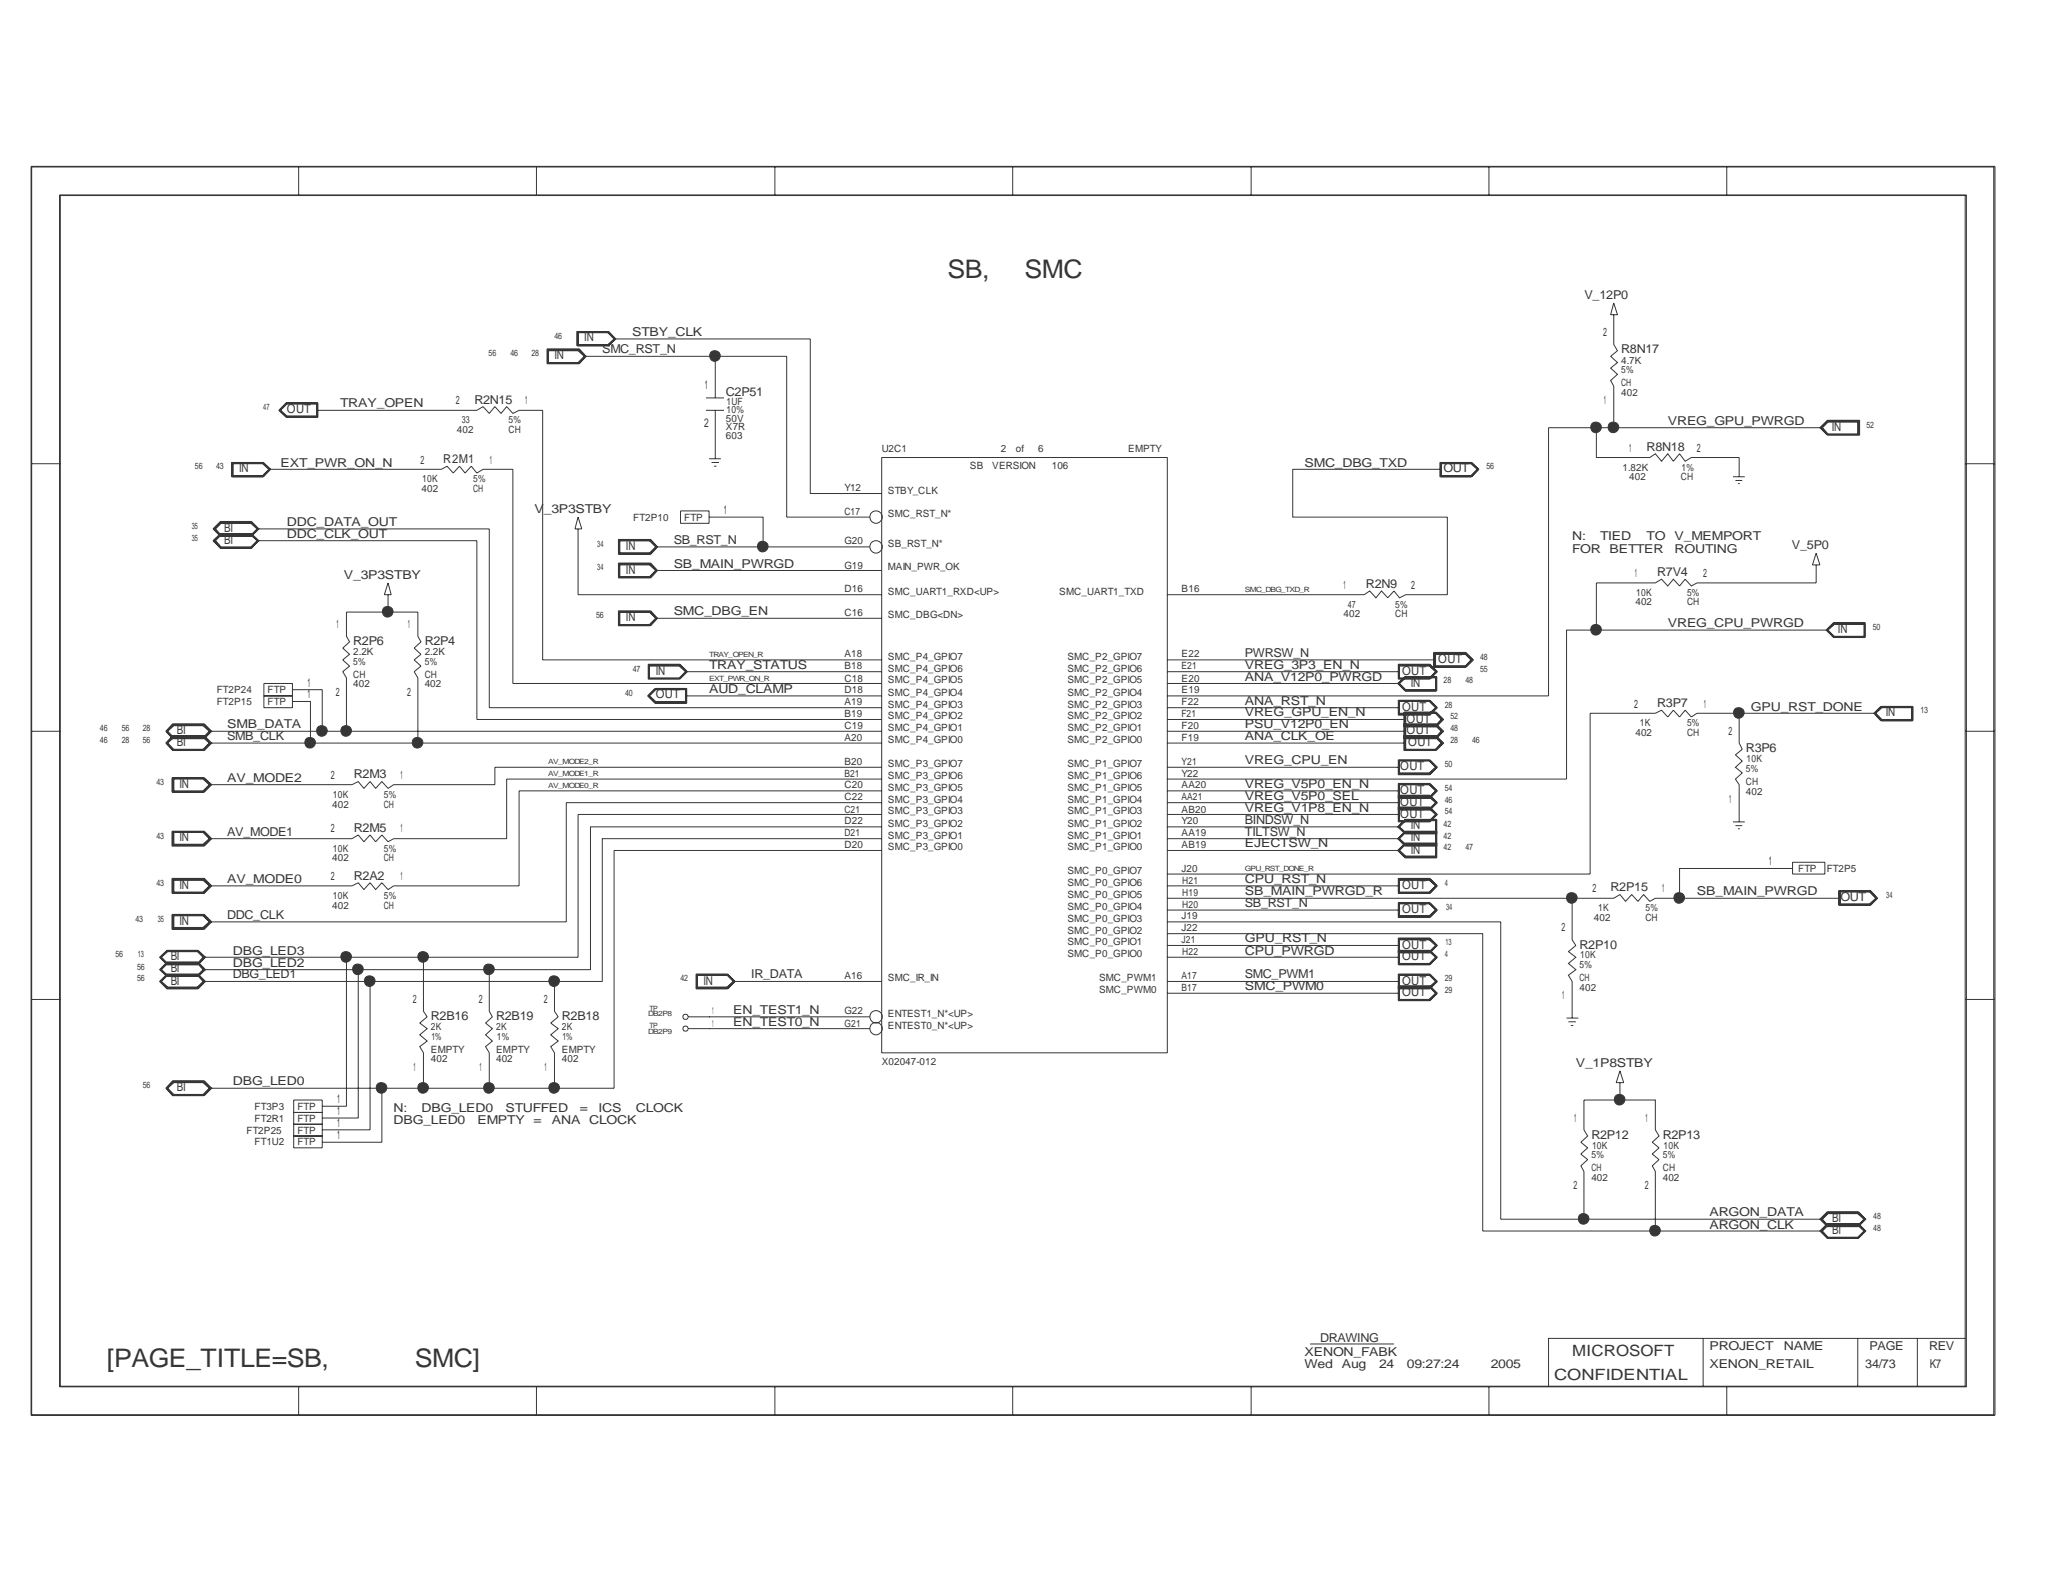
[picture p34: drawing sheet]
<svg xmlns="http://www.w3.org/2000/svg" width="279mm" height="216mm" viewBox="0 0 279 216" stroke-linecap="round" stroke-linejoin="round" font-family="sans-serif">
<defs><g id="words">
<g font-size="3.5" fill="#363539">
<text x="129.2" y="37.9">SB,</text>
<text x="139.7" y="37.9">SMC</text>
<text x="14.6" y="186.4">[PAGE_TITLE=SB,</text>
<text x="56.6" y="186.4">SMC]</text>
</g>
<g font-size="2.1" fill="#363539">
<text x="214.4" y="185">MICROSOFT</text>
<text x="211.9" y="188.2">CONFIDENTIAL</text>
</g>
<g font-size="1.7" fill="#363539">
<text x="216.1" y="40.8">V_12P0</text>
<text x="79.7" y="46.6">IN</text>
<text x="86.2" y="45.8">STBY_CLK</text>
<text x="75.6" y="49">IN</text>
<text x="82.1" y="48.2">SMC_RST_N</text>
<text x="96.1" y="53.1">1</text>
<text x="221.1" y="48.2">R8N17</text>
<text x="39.1" y="56.3">OUT</text>
<text x="46.4" y="55.5">TRAY_OPEN</text>
<text x="64.7" y="55">R2N15</text>
<text x="96" y="58.3">2</text>
<text x="99" y="54">C2P51</text>
<text x="227.4" y="57.9">VREG_GPU_PWRGD</text>
<text x="249.8" y="58.8">IN</text>
<text x="32.6" y="64.4">IN</text>
<text x="38.3" y="63.7">EXT_PWR_ON_N</text>
<text x="60.5" y="63.2">R2M1</text>
<text x="177.9" y="63.7">SMC_DBG_TXD</text>
<text x="196.8" y="64.4">OUT</text>
<text x="224.5" y="61.6">R8N18</text>
<text x="39.1" y="71.7">DDC_DATA_OUT</text>
<text x="72.9" y="70">V_3P3STBY</text>
<text x="98.7" y="70.1">1</text>
<text x="30.6" y="74.2">BI</text>
<text x="30.6" y="72.6">BI</text>
<text x="39.1" y="73.4">DDC_CLK_OUT</text>
<text x="85.3" y="75">IN</text>
<text x="91.9" y="77.5">SB_MAIN_PWRGD</text>
<text x="91.9" y="74.2">SB_RST_N</text>
<text x="214.4" y="73.7">N:</text>
<text x="214.4" y="75.4">FOR BETTER</text>
<text x="218.2" y="73.7">TIED</text>
<text x="224.5" y="73.7">TO</text>
<text x="228.3" y="73.7">V_MEMPORT</text>
<text x="228.3" y="75.4">ROUTING</text>
<text x="244.3" y="74.9">V_5P0</text>
<text x="46.9" y="79">V_3P3STBY</text>
<text x="85.3" y="78.2">IN</text>
<text x="91.9" y="83.9">SMC_DBG_EN</text>
<text x="186.3" y="80.2">R2N9</text>
<text x="226" y="78.6">R7V4</text>
<text x="48.2" y="88">R2P6</text>
<text x="57.9" y="88">R2P4</text>
<text x="85.3" y="84.8">IN</text>
<text x="169.8" y="89.6">PWRSW_N</text>
<text x="227.4" y="85.5">VREG_CPU_PWRGD</text>
<text x="250.6" y="86.4">IN</text>
<text x="41.9" y="93.6">1</text>
<text x="41.9" y="95.2">1</text>
<text x="89.4" y="95.2">OUT</text>
<text x="89.4" y="92">IN</text>
<text x="96.7" y="91.2">TRAY_STATUS</text>
<text x="96.7" y="94.5">AUD_CLAMP</text>
<text x="169.8" y="91.2">VREG_3P3_EN_N</text>
<text x="169.8" y="92.9">ANA_V12P0_PWRGD</text>
<text x="191.2" y="92">OUT</text>
<text x="192.4" y="93.6">IN</text>
<text x="196.1" y="90.4">OUT</text>
<text x="24.1" y="101.8">BI</text>
<text x="24.1" y="100.2">BI</text>
<text x="31" y="100.9">SMB_CLK</text>
<text x="31" y="99.3">SMB_DATA</text>
<text x="169.8" y="96.1">ANA_RST_N</text>
<text x="169.8" y="97.7">VREG_GPU_EN_N</text>
<text x="169.8" y="99.3">PSU_V12P0_EN</text>
<text x="169.8" y="100.9">ANA_CLK_OE</text>
<text x="191.2" y="96.9">OUT</text>
<text x="191.8" y="98.6">OUT</text>
<text x="191.8" y="100.2">OUT</text>
<text x="192" y="101.8">OUT</text>
<text x="226" y="96.4">R3P7</text>
<text x="238.8" y="96.9">GPU_RST_DONE</text>
<text x="257.1" y="97.7">IN</text>
<text x="24.5" y="107.4">IN</text>
<text x="31" y="106.7">AV_MODE2</text>
<text x="48.3" y="106.2">R2M3</text>
<text x="169.8" y="104.2">VREG_CPU_EN</text>
<text x="169.8" y="107.4">VREG_V5P0_EN_N</text>
<text x="190.9" y="105">OUT</text>
<text x="238.1" y="102.6">R3P6</text>
<text x="31" y="114">AV_MODE1</text>
<text x="48.3" y="113.5">R2M5</text>
<text x="169.8" y="112.4">BINDSW_N</text>
<text x="169.8" y="114">TILTSW_N</text>
<text x="169.8" y="110.7">VREG_V1P8_EN_N</text>
<text x="169.8" y="109.1">VREG_V5P0_SEL</text>
<text x="190.9" y="111.5">OUT</text>
<text x="190.9" y="109.9">OUT</text>
<text x="190.9" y="108.3">OUT</text>
<text x="192.4" y="113.1">IN</text>
<text x="24.5" y="114.7">IN</text>
<text x="48.3" y="120">R2A2</text>
<text x="169.8" y="115.6">EJECTSW_N</text>
<text x="192.4" y="114.7">IN</text>
<text x="192.4" y="116.4">IN</text>
<text x="241.2" y="118">1</text>
<text x="24.5" y="121.2">IN</text>
<text x="31" y="120.5">AV_MODE0</text>
<text x="31" y="125.3">DDC_CLK</text>
<text x="169.8" y="123.7">SB_RST_N</text>
<text x="169.8" y="122.1">SB_MAIN_PWRGD_R</text>
<text x="169.8" y="120.5">CPU_RST_N</text>
<text x="191.2" y="124.5">OUT</text>
<text x="191.2" y="121.2">OUT</text>
<text x="219.6" y="121.6">R2P15</text>
<text x="231.4" y="122.1">SB_MAIN_PWRGD</text>
<text x="251" y="122.9">OUT</text>
<text x="23.3" y="131">BI</text>
<text x="24.5" y="126.2">IN</text>
<text x="31.7" y="131.8">DBG_LED2</text>
<text x="31.7" y="130.2">DBG_LED3</text>
<text x="169.8" y="128.5">GPU_RST_N</text>
<text x="169.8" y="130.2">CPU_PWRGD</text>
<text x="191.2" y="129.4">OUT</text>
<text x="191.2" y="131">OUT</text>
<text x="215.4" y="129.4">R2P10</text>
<text x="23.3" y="134.3">BI</text>
<text x="23.3" y="132.6">BI</text>
<text x="31.7" y="133.4">DBG_LED1</text>
<text x="95.9" y="134.3">IN</text>
<text x="102.4" y="133.4">IR_DATA</text>
<text x="169.8" y="133.4">SMC_PWM1</text>
<text x="169.8" y="135">SMC_PWM0</text>
<text x="191.2" y="134.3">OUT</text>
<text x="191.2" y="135.9">OUT</text>
<text x="58.8" y="139.1">R2B16</text>
<text x="67.6" y="139.1">R2B19</text>
<text x="76.6" y="139.1">R2B18</text>
<text x="100" y="138.3">EN_TEST1_N</text>
<text x="100" y="140">EN_TEST0_N</text>
<text x="24.1" y="148.8">BI</text>
<text x="31.7" y="148">DBG_LED0</text>
<text x="214.9" y="145.5">V_1P8STBY</text>
<text x="46" y="155.4">1</text>
<text x="46" y="153.8">1</text>
<text x="46" y="152.1">1</text>
<text x="46" y="150.5">1</text>
<text x="53.7" y="153.2">DBG_LED0</text>
<text x="53.7" y="151.6">N:</text>
<text x="57.5" y="151.6">DBG_LED0</text>
<text x="65.1" y="153.2">EMPTY</text>
<text x="68.9" y="151.6">STUFFED</text>
<text x="72.7" y="153.2">=</text>
<text x="75.3" y="153.2">ANA</text>
<text x="79.1" y="151.6">=</text>
<text x="80.3" y="153.2">CLOCK</text>
<text x="81.6" y="151.6">ICS</text>
<text x="86.7" y="151.6">CLOCK</text>
<text x="217" y="155.4">R2P12</text>
<text x="226.7" y="155.4">R2P13</text>
<text x="233.1" y="167.6">ARGON_CLK</text>
<text x="233.1" y="165.9">ARGON_DATA</text>
<text x="249.9" y="166.7">BI</text>
<text x="249.9" y="168.3">BI</text>
<text x="177.9" y="184.9">XENON_FABK</text>
<text x="180" y="183">DRAWING</text>
<text x="233.1" y="184.1">PROJECT</text>
<text x="243.2" y="184.1">NAME</text>
<text x="254.9" y="184.1">PAGE</text>
<text x="263.1" y="184.1">REV</text>
<text x="177.9" y="186.5">Wed</text>
<text x="183" y="186.5">Aug</text>
<text x="188" y="186.5">24</text>
<text x="191.9" y="186.5">09:27:24</text>
<text x="203.3" y="186.5">2005</text>
<text x="233.1" y="186.5">XENON_RETAIL</text>
<text x="254.3" y="186.5">34/73</text>
<text x="263.1" y="186.5">K7</text>
</g>
<g font-size="1.6" fill="#363539">
<text x="218.6" y="45.9">2</text>
<text x="62.1" y="55.1">2</text>
<text x="71.6" y="55.1">1</text>
<text x="218.7" y="55.1">1</text>
<text x="57.3" y="63.2">2</text>
<text x="66.8" y="63.2">1</text>
<text x="222.2" y="61.6">1</text>
<text x="231.4" y="61.6">2</text>
<text x="183.2" y="80.3">1</text>
<text x="192.4" y="80.3">2</text>
<text x="222.9" y="78.7">1</text>
<text x="232.2" y="78.7">2</text>
<text x="45.9" y="85.6">1</text>
<text x="55.6" y="85.6">1</text>
<text x="45.8" y="94.9">2</text>
<text x="55.5" y="94.9">2</text>
<text x="222.8" y="96.5">2</text>
<text x="232.3" y="96.5">1</text>
<text x="235.7" y="100.2">2</text>
<text x="45.1" y="106.3">2</text>
<text x="54.6" y="106.3">1</text>
<text x="45.1" y="113.5">2</text>
<text x="54.6" y="113.5">1</text>
<text x="235.8" y="109.5">1</text>
<text x="45.1" y="120.1">2</text>
<text x="54.6" y="120.1">1</text>
<text x="217.2" y="121.7">2</text>
<text x="226.7" y="121.7">1</text>
<text x="212.9" y="127">2</text>
<text x="56.3" y="136.7">2</text>
<text x="65.3" y="136.7">2</text>
<text x="74.2" y="136.7">2</text>
<text x="213" y="136.3">1</text>
<text x="56.4" y="146">1</text>
<text x="65.4" y="146">1</text>
<text x="74.3" y="146">1</text>
<text x="214.6" y="153">1</text>
<text x="224.4" y="153">1</text>
<text x="214.5" y="162.2">2</text>
<text x="224.3" y="162.2">2</text>
</g>
<g font-size="1.4" fill="#363539">
<text x="221.1" y="52.7">CH</text>
<text x="221.1" y="50.9">5%</text>
<text x="221.1" y="49.6">4.7K</text>
<text x="62.3" y="59">402</text>
<text x="63" y="57.7">33</text>
<text x="69.3" y="57.7">5%</text>
<text x="69.3" y="59">CH</text>
<text x="99" y="59.9">603</text>
<text x="99" y="58.7">X7R</text>
<text x="99" y="57.6">50V</text>
<text x="99.1" y="56.4">10%</text>
<text x="99.1" y="55.3">1UF</text>
<text x="221.1" y="54">402</text>
<text x="57.6" y="65.8">10K</text>
<text x="64.5" y="65.8">5%</text>
<text x="120.2" y="61.6">U2C1</text>
<text x="132.2" y="64">SB</text>
<text x="135.3" y="64">VERSION</text>
<text x="136.5" y="61.6">2</text>
<text x="138.5" y="61.6">of</text>
<text x="141.6" y="61.6">6</text>
<text x="143.4" y="64">106</text>
<text x="153.8" y="61.6">EMPTY</text>
<text x="221.2" y="64.2">1.82K</text>
<text x="222.2" y="65.5">402</text>
<text x="229.2" y="65.5">CH</text>
<text x="229.3" y="64.2">1%</text>
<text x="57.5" y="67.1">402</text>
<text x="64.5" y="67.1">CH</text>
<text x="86.4" y="71">FT2P10</text>
<text x="93.3" y="71">FTP</text>
<text x="115.1" y="67">Y12</text>
<text x="115.1" y="70.2">C17</text>
<text x="121.1" y="70.5">SMC_RST_N*</text>
<text x="121.1" y="67.3">STBY_CLK</text>
<text x="115.1" y="74.3">G20</text>
<text x="115.1" y="77.6">G19</text>
<text x="121.1" y="74.6">SB_RST_N*</text>
<text x="121.1" y="77.8">MAIN_PWR_OK</text>
<text x="115.1" y="80.8">D16</text>
<text x="115.1" y="84">C16</text>
<text x="121.1" y="81.1">SMC_UART1_RXD&lt;UP&gt;</text>
<text x="144.4" y="81.1">SMC_UART1_TXD</text>
<text x="161.1" y="80.8">B16</text>
<text x="183.8" y="82.9">47</text>
<text x="190.2" y="82.9">5%</text>
<text x="223" y="82.5">402</text>
<text x="223.1" y="81.3">10K</text>
<text x="230" y="81.3">5%</text>
<text x="230" y="82.5">CH</text>
<text x="48.2" y="89.3">2.2K</text>
<text x="57.9" y="89.3">2.2K</text>
<text x="115.1" y="89.7">A18</text>
<text x="121.1" y="84.3">SMC_DBG&lt;DN&gt;</text>
<text x="161.1" y="89.7">E22</text>
<text x="183.2" y="84.2">402</text>
<text x="190.2" y="84.2">CH</text>
<text x="29.5" y="94.6">FT2P24</text>
<text x="36.5" y="94.6">FTP</text>
<text x="48.2" y="90.7">5%</text>
<text x="48.2" y="93.7">402</text>
<text x="48.2" y="92.5">CH</text>
<text x="57.9" y="93.7">402</text>
<text x="57.9" y="92.5">CH</text>
<text x="57.9" y="90.7">5%</text>
<text x="115.1" y="91.3">B18</text>
<text x="115.1" y="93">C18</text>
<text x="115.1" y="94.6">D18</text>
<text x="121.1" y="90">SMC_P4_GPIO7</text>
<text x="121.1" y="91.6">SMC_P4_GPIO6</text>
<text x="121.1" y="93.2">SMC_P4_GPIO5</text>
<text x="121.1" y="94.9">SMC_P4_GPIO4</text>
<text x="145.5" y="90">SMC_P2_GPIO7</text>
<text x="145.5" y="94.9">SMC_P2_GPIO4</text>
<text x="145.5" y="93.2">SMC_P2_GPIO5</text>
<text x="145.5" y="91.6">SMC_P2_GPIO6</text>
<text x="161.1" y="91.3">E21</text>
<text x="161.1" y="93">E20</text>
<text x="161.1" y="94.6">E19</text>
<text x="29.5" y="96.2">FT2P15</text>
<text x="36.5" y="96.2">FTP</text>
<text x="115.1" y="96.2">A19</text>
<text x="115.1" y="97.8">B19</text>
<text x="115.1" y="99.4">C19</text>
<text x="115.1" y="101">A20</text>
<text x="121.1" y="96.5">SMC_P4_GPIO3</text>
<text x="121.1" y="98.1">SMC_P4_GPIO2</text>
<text x="121.1" y="99.7">SMC_P4_GPIO1</text>
<text x="121.1" y="101.3">SMC_P4_GPIO0</text>
<text x="145.5" y="99.7">SMC_P2_GPIO1</text>
<text x="145.5" y="98.1">SMC_P2_GPIO2</text>
<text x="145.5" y="96.5">SMC_P2_GPIO3</text>
<text x="145.5" y="101.3">SMC_P2_GPIO0</text>
<text x="161.1" y="96.2">F22</text>
<text x="161.1" y="97.8">F21</text>
<text x="161.1" y="99.4">F20</text>
<text x="161.1" y="101">F19</text>
<text x="223" y="100.4">402</text>
<text x="223.6" y="99.1">1K</text>
<text x="230" y="100.4">CH</text>
<text x="230" y="99.1">5%</text>
<text x="115.1" y="104.3">B20</text>
<text x="115.1" y="105.9">B21</text>
<text x="115.1" y="107.5">C20</text>
<text x="121.1" y="104.6">SMC_P3_GPIO7</text>
<text x="121.1" y="107.9">SMC_P3_GPIO5</text>
<text x="121.1" y="106.3">SMC_P3_GPIO6</text>
<text x="145.5" y="106.3">SMC_P1_GPIO6</text>
<text x="145.5" y="104.6">SMC_P1_GPIO7</text>
<text x="145.5" y="107.9">SMC_P1_GPIO5</text>
<text x="161.1" y="104.3">Y21</text>
<text x="161.1" y="105.9">Y22</text>
<text x="161.1" y="107.5">AA20</text>
<text x="238.1" y="107">CH</text>
<text x="238.1" y="105.2">5%</text>
<text x="238.2" y="104">10K</text>
<text x="45.3" y="110.2">402</text>
<text x="45.4" y="108.9">10K</text>
<text x="52.3" y="110.2">CH</text>
<text x="52.3" y="108.9">5%</text>
<text x="115.1" y="109.1">C22</text>
<text x="115.1" y="110.8">C21</text>
<text x="115.1" y="112.4">D22</text>
<text x="121.1" y="109.5">SMC_P3_GPIO4</text>
<text x="121.1" y="112.8">SMC_P3_GPIO2</text>
<text x="121.1" y="111.1">SMC_P3_GPIO3</text>
<text x="145.5" y="111.1">SMC_P1_GPIO3</text>
<text x="145.5" y="109.5">SMC_P1_GPIO4</text>
<text x="145.5" y="112.8">SMC_P1_GPIO2</text>
<text x="161.1" y="109.1">AA21</text>
<text x="161.1" y="110.8">AB20</text>
<text x="161.1" y="112.4">Y20</text>
<text x="238.1" y="108.4">402</text>
<text x="45.3" y="117.4">402</text>
<text x="45.4" y="116.2">10K</text>
<text x="52.3" y="117.4">CH</text>
<text x="52.3" y="116.2">5%</text>
<text x="115.1" y="114">D21</text>
<text x="115.1" y="115.7">D20</text>
<text x="121.1" y="116">SMC_P3_GPIO0</text>
<text x="121.1" y="114.4">SMC_P3_GPIO1</text>
<text x="145.5" y="114.4">SMC_P1_GPIO1</text>
<text x="145.5" y="116">SMC_P1_GPIO0</text>
<text x="145.5" y="119.2">SMC_P0_GPIO7</text>
<text x="161.1" y="114">AA19</text>
<text x="161.1" y="115.7">AB19</text>
<text x="161.1" y="118.9">J20</text>
<text x="245.2" y="118.9">FTP</text>
<text x="249.1" y="118.9">FT2P5</text>
<text x="45.3" y="124">402</text>
<text x="45.4" y="122.6">10K</text>
<text x="52.3" y="124">CH</text>
<text x="52.3" y="122.6">5%</text>
<text x="145.5" y="120.8">SMC_P0_GPIO6</text>
<text x="145.5" y="125.7">SMC_P0_GPIO3</text>
<text x="145.5" y="124.1">SMC_P0_GPIO4</text>
<text x="145.5" y="122.5">SMC_P0_GPIO5</text>
<text x="161.1" y="125.4">J19</text>
<text x="161.2" y="120.6">H21</text>
<text x="161.2" y="122.2">H19</text>
<text x="161.2" y="123.8">H20</text>
<text x="217.3" y="125.6">402</text>
<text x="217.9" y="124.3">1K</text>
<text x="224.4" y="125.6">CH</text>
<text x="224.4" y="124.3">5%</text>
<text x="145.5" y="130.6">SMC_P0_GPIO0</text>
<text x="145.5" y="127.3">SMC_P0_GPIO2</text>
<text x="145.5" y="128.9">SMC_P0_GPIO1</text>
<text x="161.1" y="127">J22</text>
<text x="161.1" y="128.6">J21</text>
<text x="161.2" y="130.3">H22</text>
<text x="215.5" y="130.7">10K</text>
<text x="115.1" y="133.5">A16</text>
<text x="121.1" y="133.9">SMC_IR_IN</text>
<text x="149.9" y="135.5">SMC_PWM0</text>
<text x="149.9" y="133.9">SMC_PWM1</text>
<text x="161.1" y="133.5">A17</text>
<text x="161.1" y="135.1">B17</text>
<text x="215.4" y="133.9">CH</text>
<text x="215.4" y="135.1">402</text>
<text x="215.4" y="132.1">5%</text>
<text x="58.8" y="143.6">EMPTY</text>
<text x="58.8" y="140.5">2K</text>
<text x="58.8" y="141.8">1%</text>
<text x="67.6" y="143.6">EMPTY</text>
<text x="67.6" y="140.5">2K</text>
<text x="67.7" y="141.8">1%</text>
<text x="76.6" y="143.6">EMPTY</text>
<text x="76.6" y="140.5">2K</text>
<text x="76.7" y="141.8">1%</text>
<text x="97.1" y="140">1</text>
<text x="97.1" y="138.3">1</text>
<text x="115.1" y="138.3">G22</text>
<text x="115.1" y="140">G21</text>
<text x="121.1" y="140.3">ENTEST0_N*&lt;UP&gt;</text>
<text x="121.1" y="138.7">ENTEST1_N*&lt;UP&gt;</text>
<text x="58.8" y="144.9">402</text>
<text x="67.6" y="144.9">402</text>
<text x="76.6" y="144.9">402</text>
<text x="120.2" y="145.2">X02047-012</text>
<text x="33.6" y="154.6">FT2P25</text>
<text x="34.7" y="153">FT2R1</text>
<text x="34.7" y="151.4">FT3P3</text>
<text x="40.6" y="154.6">FTP</text>
<text x="40.6" y="153">FTP</text>
<text x="40.6" y="151.4">FTP</text>
<text x="34.7" y="156.2">FT1U2</text>
<text x="40.6" y="156.2">FTP</text>
<text x="217" y="158">5%</text>
<text x="217" y="159.8">CH</text>
<text x="217" y="161.1">402</text>
<text x="217.1" y="156.7">10K</text>
<text x="226.7" y="158">5%</text>
<text x="226.7" y="159.8">CH</text>
<text x="226.7" y="161.1">402</text>
<text x="226.8" y="156.7">10K</text>
</g>
<g font-size="1.2" fill="#363539">
<text x="75.6" y="46.2">46</text>
<text x="66.6" y="48.6">56</text>
<text x="69.6" y="48.6">46</text>
<text x="72.5" y="48.6">28</text>
<text x="35.9" y="56">47</text>
<text x="254.5" y="58.3">52</text>
<text x="26.6" y="64">56</text>
<text x="29.5" y="64">43</text>
<text x="202.7" y="64">56</text>
<text x="26.2" y="73.7">35</text>
<text x="26.2" y="72.1">35</text>
<text x="81.4" y="77.8">34</text>
<text x="81.4" y="74.6">34</text>
<text x="81.3" y="84.3">56</text>
<text x="255.4" y="85.9">50</text>
<text x="85.3" y="94.9">40</text>
<text x="86.3" y="91.6">47</text>
<text x="196.9" y="93.2">28</text>
<text x="199.8" y="93.2">48</text>
<text x="201.8" y="91.6">55</text>
<text x="201.8" y="90">48</text>
<text x="13.6" y="101.3">46</text>
<text x="13.6" y="99.7">46</text>
<text x="16.6" y="101.3">28</text>
<text x="16.6" y="99.7">56</text>
<text x="19.5" y="101.3">56</text>
<text x="19.5" y="99.7">28</text>
<text x="197" y="96.5">28</text>
<text x="197.8" y="98.1">52</text>
<text x="197.8" y="99.7">48</text>
<text x="197.8" y="101.3">28</text>
<text x="200.7" y="101.3">46</text>
<text x="261.9" y="97.3">13</text>
<text x="21.3" y="107">43</text>
<text x="197" y="104.6">50</text>
<text x="197" y="107.9">54</text>
<text x="196.8" y="112.8">42</text>
<text x="197" y="109.5">46</text>
<text x="197" y="111.1">54</text>
<text x="21.3" y="114.4">43</text>
<text x="196.8" y="116">42</text>
<text x="196.8" y="114.4">42</text>
<text x="199.8" y="116">47</text>
<text x="18.5" y="125.7">43</text>
<text x="21.3" y="120.8">43</text>
<text x="21.5" y="125.7">35</text>
<text x="197" y="120.8">4</text>
<text x="197.2" y="124.1">34</text>
<text x="257.2" y="122.5">34</text>
<text x="15.7" y="130.6">56</text>
<text x="18.8" y="130.6">13</text>
<text x="197" y="130.6">4</text>
<text x="197.1" y="128.9">13</text>
<text x="18.7" y="133.9">56</text>
<text x="18.7" y="132.2">56</text>
<text x="92.8" y="133.9">42</text>
<text x="197" y="135.5">29</text>
<text x="197" y="133.9">29</text>
<text x="19.5" y="148.4">56</text>
<text x="255.4" y="166.3">48</text>
<text x="255.4" y="167.9">48</text>
</g>
<g font-size="1" fill="#363539">
<text x="169.8" y="80.7">SMC_DBG_TXD_R</text>
<text x="96.7" y="89.6">TRAY_OPEN_R</text>
<text x="96.7" y="92.9">EXT_PWR_ON_R</text>
<text x="74.8" y="104.2">AV_MODE2_R</text>
<text x="74.8" y="105.8">AV_MODE1_R</text>
<text x="74.8" y="107.4">AV_MODE0_R</text>
<text x="169.8" y="118.8">GPU_RST_DONE_R</text>
<text x="88.6" y="137.8">TP</text>
<text x="88.4" y="141.1">DB2P9</text>
<text x="88.4" y="138.6">DB2P8</text>
<text x="88.6" y="140.2">TP</text>
</g>
</g></defs>
<g fill="none" stroke="#363539" stroke-width=".14">
<path d="M4.2 22.7h267.8v170.3h-267.8zM4.3 22.8h267.6v170.2h-267.6zM8.1 26.6h260v162.5h-260zM8.2 26.7h259.8v162.4h-259.8zM40.7 22.7v4M73.2 22.7v4M105.7 22.7v4M138.1 22.7v4M170.6 22.7v4M203 22.7v4M235.5 22.7v4M39 54.9l-1 1.1 1 .9"/>
<path d="M39 54.9h4.3v2h-4.3M39 54.9l-.9 1.1 .9 .9M39 55h4.2v1.8h-4.2l-.8-.8zM43.2 55.1h-4.1l-.8 .9 .8 .7h4.1M43.2 56h21.8l.9-.5 .8 .9 .8-.9 .8 .9 .8-.9 .8 .9 .9-.4h3.2v34h46.2M43.3 54.9v2M74.6 47.6h4.4l.9 1-.9 1h-4.4zM74.7 47.7h4.2l.9 .9-.9 .9h-4.2zM74.8 47.8h4l.9 .8-.9 .8h-4M74.8 49.5v-1.7h4.1l.9 .8-.9 .9M78.7 45.2v2M78.8 45.4h4.1l.8 .8-.8 .8h-4.1"/>
<path d="M78.8 45.3h4.2l.8 .9-.8 .9h-4.2zM79.7 48.6h17.8M83 45.2l1 1-1 1M83 45.2h-4.3v2h4.3M83 45.2l.9 1-.9 1M83.7 46.2h26.8v21.1h9.7M96.3 56h2.4M96.3 54.3h2.4M97.5 54.3v-5.7h9.8v21.9h11.3M97.5 56v6.6M217.7 58.3v4.1h7.3l.7-.5 .9 1 .8-1 .8 1 .8-1 .8 1 .8-.5h6.6v2.6M220 42.9v4.1l.6 .8-1 .8 1 .8-1 .8 1 .9-1 .8 .4 .8v5.6"/>
<path d="M220 41.3l.6 1.6h-1zM248.2 58.3l1.1-.9h4.2v1.9h-4.2zM248.5 58.3h-37.3v36.6h-52M248.5 58.3l.8-.7h4v1.6h-4zM249.2 57.3h4.4v2.1h-4.4l-1-1.1zM249.3 59.3l-.9-1 .9-.8h4.1v1.8M4.2 63.2h4M29.1 72.1l1-.9h4.2l.9 .9-.9 1h-4.2zM29.3 73.7l.8-.8h4.2l.8 .8-.8 1h-4.2zM29.4 73.7l.7-.7h4.1l.9 .7-.9 .9h-4.1zM29.4 72.1l.7-.7h4.1l.9 .7-.9 .9h-4.1zM30.1 71.1h4.2l1 1-1 1.1h-4.2l-1.1-1.1z"/>
<path d="M30.1 71.3h4.2l.8 .8-.8 1h-4.2l-.8-1zM31.7 63.1v1.9M31.7 63.2h4.1l.9 .8-.9 .9h-4.1M31.7 63.2h4.2l.8 .8-.8 .9h-4.2zM34.3 72.8h-4.2l-1 .9 1 1.1h4.2M34.3 72.8h-4.2l-1.1 .9 1.1 1.1h4.2M34.3 72.8l1 .9-1 1.1M34.3 72.8l.9 .9-.9 1.1M35.1 72.1h31.6v24.4h53.5M35.1 73.7h29.9v24.4h55.2M35.9 63.1l1 .9-1 1M35.9 63.1h-4.3v1.9h4.3"/>
<path d="M35.9 63.1l.9 .9-.9 1M36.7 64h23.5l.8-.4 .8 .9 .9-.9 .7 .9 .9-.9 .7 .9 .9-.5h4v29.2h50.3M52.9 79.5l.4 1.6h-.9zM78.8 72.1v9h41.4M78.8 70.5l.5 1.6h-.9zM84.3 73.6h4.4l1 1-1 1h-4.4zM84.3 76.8h4.4l1 1-1 1h-4.4zM84.4 73.7h4.2l1 .9-1 .9h-4.2zM84.4 76.9h4.2l1 .9-1 .9h-4.2zM84.5 77h4.1l.8 .8-.8 .9h-4.1M84.5 73.7h4.1l.9 .9-.9 .8h-4.1zM84.5 78.7v-1.7h4.1l.9 .8-.9 .9"/>
<path d="M88.6 73.7l.8 .9-.8 .8M89.4 77.8h30.8M89.4 74.6h29.2M92.8 69.7h3.9v1.7h-3.9zM96.7 70.5h7.4v4.1M96.7 62.6h1.6M97 63.1h1M97.4 63.6h.3M120.2 62.4h39v81.2h-39zM196.4 63.1v1.9M196.5 64h-20.2v6.5h21.1v10.6h-5.7l-.9 .4-.7-.9-.9 .9-.8-.9-.8 .9-.8-.9-.8 .5h-26.8M196.5 63.2h4.1l.8 .8-.8 .9h-4.1"/>
<path d="M196.5 63.2h4.2l.8 .8-.8 .9h-4.2zM200.7 63.1h-4.4v1.9h4.4M200.7 63.1l1 .9-1 1M200.7 63.1l.9 .9-.9 1M236.3 65h1.6M236.6 65.5h1M237 66h.2M247.6 77v2.5h-16.2l-.8 .4-.8-.9-.8 .9-.8-.9-.8 .9-.8-.9-.9 .5h-8v6.4M247.6 75.4l.6 1.6h-1.1zM268 63.2h4M4.2 99.7h4M22.7 99.7l.9-.9h4.2l.9 .9-.9 1h-4.2z"/>
<path d="M22.8 99.7l.8-.8h4.2l.8 .8-.8 1h-4.2zM22.9 99.7l.8-.7h4l.8 .7-.8 .9h-4zM23.5 98.7h4.4l1 1-1 1.1h-4.4l-.9-1.1zM28.5 99.7h15.4M36 93.2h3.9v3.3h-3.9zM36 94.9h3.9M39.9 94.1h4v5.6h3.3M39.9 95.7h2.4v5.6h77.9M47.2 99.7v-7.2l-.5-.9 1-.8-1-.8 1-.8-1-.8 1-.9-.5-.7v-3.3h9.8v3.3l.4 .7-.9 .9 .9 .8-.9 .8 .9 .8-.9 .8 .5 .9v8.8M47.2 99.7h73M52.9 81.1v2.4M84.3 83.3h4.4l1 1-1 1h-4.4z"/>
<path d="M84.4 83.4h4.2l1 .9-1 1h-4.2zM84.5 83.5h4.1l.9 .8-.9 .9h-4.1zM88.4 90.6h4.3l1 1-1 1h-4.3zM88.5 90.7h4.2l.9 .9-.9 .9h-4.2zM88.6 90.8h4l.9 .8-.9 .9h-4M88.6 94.9l.8-.8h4.1v1.6h-4.1zM88.6 83.5l.8 .8-.8 .9M88.6 92.5v-1.7h4.1l.9 .8-.9 .9M89.3 93.9h4.3v2h-4.3l-1-1zM89.3 94h4.3v1.8h-4.3l-.9-.9zM89.4 84.3h30.8M89.4 94l-.9 .9 .9 .9h4.2"/>
<path d="M93.5 91.6h26.7M93.5 94.9h26.7M159.2 96.5h31.6M159.2 90h36.5M159.2 91.6h31.6M159.2 93.2h31.6M159.2 98.1h32.5M159.2 99.7h32.5M190.7 90.6h4.3l1 1-1 1h-4.3zM190.7 95.5h4.3l1 1-1 1h-4.3zM190.8 95.6h4.2l.9 .9-.9 1h-4.2zM190.8 90.7h4.2l.9 .9-.9 .9h-4.2z"/>
<path d="M190.8 93.2l.8-.8h4.1v1.7h-4.1zM190.8 90.8h4.1l.9 .8-.9 .9M191.4 99.1h4.4l1-1-1-1h-4.4v5.3h4.4l1-1.1-1-1h-4.4M191.4 98.7h4.4l1 1-1 1.1h-4.4M191.5 99.1h4.2l1.1-1-1.1-.9h-4.2v5.1h4.2M191.5 98.8h4.2l1.1 .9-1.1 1M191.6 97.3v5M191.6 92.3l-1 .9 1 1M191.6 92.3h4.3v1.9h-4.3M191.6 92.3l-.9 .9 .9 1M191.6 99h4.1M191.6 98.9h4.1l.9 .8-.9 1"/>
<path d="M191.7 92.5l-.9 .7 .9 .9h4M191.7 97.3v4.9h4l.8-.9-.8-.7M194.9 95.6l.9 .9-.9 .9h-4.1M194.9 97.3l.8-.8-.8-.8h-4.1v1.6h4.9M194.9 92.5l.8-.9-.8-.8h-4.1v1.7h4.9M195.5 89h4.4l1 1-1 1h-4.4zM195.6 89.1h4.2l1 .9-1 .9h-4.2zM195.7 89.2h4.1l.9 .8-.9 .8h-4.1zM195.7 97.3l.8 .8-.8 .9M195.7 99l.8 .7-.8 .9M195.7 90.8v-1.6h4.1l.8 .8-.8 .8M195.7 97.3l.9 .8-.9 .9"/>
<path d="M195.8 92.3v1.9M237.2 97.3v4l.4 .9-1 .8 1 .8-1 .8 1 .8-1 .9 .6 .7v5.1M249.1 85.9l.9-.9h4.3v1.9h-4.3zM249.3 85.9h-35.7v20.4h-54.4M249.3 85.9l.8-.7h4.1v1.6h-4.1zM250 84.9h4.3v2.1h-4.3l-1-1.1zM254.3 85.1h-4.2l-.9 .8 .9 1M255.8 97.3h-24.4l-.8 .5-.8-.9-.8 .9-.8-.9-.8 .9-.8-.9-.9 .4h-8.9v21.9h-57.6M255.8 97.3l.8 .8h4.1M256.5 96.4h4.4v1.9h-4.4l-1-1zM256.5 96.4h4.2v1.8h-4.2l-.8-.9zM256.5 96.4l-.9 .9 .9 1"/>
<path d="M260.7 96.5h-4.1l-.8 .8M260.8 96.4v1.9M268 99.7h4M22.7 101.3l.9-.9h4.2l.9 .9-.9 1h-4.2zM22.8 101.3l.8-.8h4.2l.8 .8-.8 1h-4.2zM22.9 101.3l.8-.7h4l.8 .7-.8 .9h-4zM23.5 106.1h4.4l1 .9-1 1h-4.4zM23.5 113.4h4.4l1 1-1 1h-4.4zM23.5 119.8h4.4l1 1-1 1h-4.4zM23.5 100.3h4.4l1 1-1 1.1h-4.4l-.9-1.1zM23.5 106.1v1.9M23.5 113.5h4.3l.9 .9-.9 .9h-4.3z"/>
<path d="M23.6 106.2h4.2l.8 .8-.8 .9h-4.2zM23.6 113.5v1.7h4.2l.8-.8-.8-.9M23.6 120h4.2l.8 .8-.8 1h-4.2zM23.7 106.3h4l.8 .7-.8 .9h-4zM23.7 113.5h4l.8 .9-.8 .7h-4zM27.8 106.1l.9 .9-.9 1M28.5 101.3h13.8M120.2 112.8h-39.7v19.4h-52.8M120.2 114.4h-38.1v19.5h-54.4M120.2 106.3h-51.1v8.1h-15.4l-.8 .4-.8-.9-.9 .9-.7-.9-.9 .9-.7-.9-.9 .5h-19.5M120.2 107.9h-49.4v12.9h-17.1l-.8 .5-.8-.9-.9 .9-.7-.9-.9 .9-.7-.9-.9 .4h-19.5M120.2 109.5h-43v16.2h-48.7"/>
<path d="M120.2 111.1h-41.4v19.5h-51.1M120.2 116h-36.5v32.4h-55.2M120.2 104.6h-52.7v2.4h-13.8l-.8 .5-.8-.9-.9 .9-.7-.9-.9 .9-.7-.9-.9 .4h-19.5M159.2 114.4h31.6M159.2 101.3h32.5M159.2 107.9h31.6M159.2 109.5h31.6M159.2 111.1h31.6M159.2 104.6h31.6M159.2 112.8h31.6M159.2 116h31.6M190.7 108.9h4.3l1-1-1-1.1h-4.3v5.3h4.3l1-1-1-1h-4.3"/>
<path d="M190.7 103.6h4.3l1 1-1 1.1h-4.3zM190.7 119.8h4.3l1 1-1 1h-4.3zM190.7 108.5h4.3l1 1-1 1h-4.3M190.8 103.7h4.2l.9 .9-.9 1h-4.2zM190.8 108.8h4.2l.9-.9-.9-1h-4.2v5.1h4.2l.9-.9-.9-.9h-4.2M190.8 108.7h4.1M190.8 107h4.1M190.8 108.5h4.2l.9 1-.9 .9h-4.2M190.8 108.6h4.1l.9 .9-.9 .9M190.8 110.2h4.1l.9 .9-.9 .9M190.8 120h4.1l.9 .8-.9 1h-4.1M190.8 103.8h4.1l.8 .8-.8 .8h-4.1z"/>
<path d="M190.8 107v4.9h4.9M190.8 110.3h4.1M191.5 100.4h4.2l1.1 .9-1.1 1M191.5 100.7h4.2M191.6 100.5h4.1l.9 .8-.9 1M191.6 111.8h4.3v5.2h-4.3l-1-1 1-1h4.3M191.6 111.8l-1 1 1 .9M191.6 113.7h4.3M191.6 111.8l-.9 1 .9 .9M191.6 113.5l-.9 .9 .9 .9h4.2M191.6 113.5h4.2M191.6 113.5l-.8 .9 .8 .8h4.1"/>
<path d="M191.7 111.9l-.9 .9 .9 .7M191.7 113.5l-.9 .9 .9 .7-.9 .9 .9 .8h4M191.7 100.6h4M191.7 113.5h4M194.9 107l.8 .9-.8 .8M194.9 108.7l.8 .8-.8 .8M194.9 110.3l.8 .8-.8 .8M194.9 107l.9 .9-.9 .8M194.9 103.7l.9 .9-.9 .9h-4.1M195.7 113.6h-4.1l-.8-.8 .8-1h4.1v5h-4.1l-.8-.8 .8-.9h4.1M195.8 111.8v5.1h-4.2l-.9-.9 .9-.9h4.2M195.9 113.4h-4.3l-1 1 1 1h4.3"/>
<path d="M236.3 112.1h1.6M236.6 112.6h1M237 113h.2M244.4 118.4h-15.4v4.1M244.4 117.6h4.4v1.6h-4.4zM4.2 136.3h4M21.8 133.9l1-1h4.2l.9 1-.9 .9h-4.2zM21.9 130.6l1-.9h4l1 .9-1 .9h-4zM21.9 132.2l1-.9h4l1 .9-1 .9h-4zM21.9 133.9l1-1h4l1 1-1 .8h-4zM22 130.6l.9-.8h4l.8 .8-.8 .8h-4zM22 133.9l.9-.9h4l.8 .9-.8 .7h-4z"/>
<path d="M22.8 132.8h4.2l1 1.1-1 1h-4.2l-1-1zM23.5 124.7h4.4l1 1-1 1h-4.4zM23.5 124.8h4.3l.9 .9-.9 1h-4.3zM23.5 121.8v-1.9h4.3l.9 .9-.9 1M23.6 124.9h4.2l.8 .8-.8 .9h-4.2zM23.7 124.9v1.6h4l.8-.8-.8-.8M23.7 120.1h4l.8 .7-.8 .9h-4zM26.9 131.4h-4l-.9 .8 .9 .8h4M26.9 131.4l.8 .8-.8 .8M27 129.6h-4.2l-1 1 1 1h4.2M27 129.6l1 1-1 1M27 129.6l.9 1-.9 1"/>
<path d="M27 131.2h-4.2l-1 1 1 1h4.2M27 131.2l1 1-1 1M27 131.2l.9 1-.9 1M47.2 130.6v20.3h-3.3M48.9 132.2v20.3h-5M50.5 133.9v20.2h-6.6M57.7 130.6v7.3l.6 .8-1.1 .8 1.1 .8-1.1 .8 1.1 .9-1.1 .7 .5 .9v4.8M66.7 132.2v5.7l.4 .8-.9 .8 .9 .8-.9 .8 .9 .9-.9 .7 .5 .9v4.8M75.6 133.9v4l.5 .8-1 .8 1 .8-1 .8 1 .9-1 .7 .5 .9v4.8M94.9 132.8h4.3l1 1.1-1 1h-4.3zM95 132.9h4.2l1 1-1 .9h-4.2zM95.1 133h4l.9 .9-.9 .7h-4z"/>
<path d="M99.1 132.9l1 1-1 .8h-4.1M100 133.9h20.2M118.6 138.7h-24.8v-.2l-.2-.2h-.3l-.2 .2v.4l.2 .1h.3l.2-.2M159.2 120.8h31.6M159.2 125.7h45.4v40.6h11.4M159.2 130.6h31.6M159.2 133.9h31.6M159.2 124.1h31.6M159.2 135.5h31.6M159.2 127.3h43v40.6h23.5M159.2 122.5h55.2M159.2 128.9h31.6"/>
<path d="M190.7 123.1h4.3l1 1-1 1h-4.3zM190.7 130h4.3l1-1.1-1-1h-4.3v3.7h4.3M190.7 134.5h4.3l1 1-1 1h-4.3v-3.7h4.3l1 1.1-1 1h-4.3M190.7 129.6h4.3M190.8 121.8v-1.9h4.2l.9 .9-.9 1M190.8 123.2h4.2l.9 .9-.9 1h-4.2zM190.8 129.9h4.2l.9-1-.9-.9h-4.2v3.6M190.8 134.5h4.2l.9 1-.9 .9h-4.2v-3.5h4.2l.9 1-.9 .9h-4.2M190.8 136.3h4.1M190.8 134.6h4.1M190.8 129.7h4.1l.9 .9-.9 .9h-4.1M190.8 128.1h4.1l.9 .8-.9 1"/>
<path d="M190.8 120.1h4.1l.8 .7-.8 .9h-4.1zM190.8 123.3h4.1l.8 .8-.8 .8h-4.1zM190.8 128.2h4.1l.8 .7-.8 .9 .8 .8-.8 .8h-4.1zM190.8 129.8h4.1M194.9 134.6l.8-.7-.8-.9h-4.1v3.3M194.9 123.2l.9 .9-.9 .9h-4.1M194.9 134.6l.9 .9-.9 .8M194.9 134.6l.8 .9-.8 .8M194.9 132.9l.9 1-.9 .8h-4.1M195 129.6l1 1-1 1M195 129.6l.9 1-.9 1M213.6 138.9h1.6"/>
<path d="M213.9 139.4h1M214.2 139.9h.3M250.7 121.5h4.4l.9 1-.9 .9h-4.4zM250.8 121.5v1.9M250.9 121.6h4.1l.9 .9-.9 .9h-4.1zM251 121.7h3.9l.9 .8-.9 .8h-3.9zM251 122.5h-25.3l-.7 .4-.9-.9-.7 .9-.9-.9-.8 .9-.8-.9-.9 .5h-5.6v5.7l.5 .7-1 .9 1 .8-1 .8 1 .8-1 .8 .5 .9v5M255 121.5l.9 1-.9 .9M268 136.3h4M22.7 148.4l.9-.9h4.2l.9 .9-.9 1h-4.2zM22.8 148.4l.8-.8h4.2l.8 .8-.8 1h-4.2zM22.9 148.4l.8-.7h4l.8 .7-.8 .9h-4z"/>
<path d="M23.5 147.4h4.4l1 1-1 1h-4.4l-.9-1zM40 150h3.9v6.5h-3.9zM40 151.7h3.9M40 153.3h3.9M40 154.9h3.9M52.1 148.4v7.4h-8.2M118.6 140.3h-24.8v-.2l-.2-.1h-.3l-.2 .1v.4l.2 .1h.3l.2-.2M220.9 150h4.8v4.1l.5 .8-.9 .9 .9 .7-.9 .9 .9 .8-.9 .8 .4 .8v8.1h22.8l.8-.8h4M220.9 150h-4.9v4.1l.5 .8-.9 .9 .9 .7-.9 .9 .9 .8-.9 .8 .4 .8v6.5h32.5l.8-.8h4l.9 .8-.9 .8M220.9 146l.5 1.7h-1zM220.9 147.7v2.3M248.2 167.9l1.1-.9h4.1l.9 .9-.9 .9h-4.1z"/>
<path d="M248.2 166.3l1.1-.9h4.1l.9 .9-.9 .9h-4.1zM248.4 167.9l.9-.9h4.1l.9 .9-.9 .9h-4.1zM248.4 166.3l.9-.9h4.1l.9 .9-.9 .9h-4.1zM248.5 166.3l.8 .8h4M249.2 166.9h4.2l1 1-1 1h-4.2l-1-1zM249.2 165.3h4.2l1 1-1 1h-4.2l-1-1zM253.3 167.1l.9 .8-.9 .8h-4l-.8-.8M40.7 189.1v3.9M73.2 189.1v3.9M105.7 189.1v3.9M138.1 189.1v3.9M170.6 189.1v3.9"/>
<path d="M178.6 183.3h11.5M203 189.1v3.9M232.2 182.5v6.6M235.5 189.1v3.9M253.3 182.5v6.6M261.5 182.5v6.6M268 182.5h-56.8v6.6"/>
<circle cx="119.5" cy="74.6" r=".85"/>
<circle cx="119.5" cy="70.5" r=".85"/>
<circle cx="119.5" cy="138.7" r=".85"/>
<circle cx="119.5" cy="140.3" r=".85"/>
</g>
<g fill="#363539" stroke="#363539" stroke-width=".14">
<circle cx="52.9" cy="83.4" r=".73"/>
<circle cx="237.1" cy="97.2" r=".73"/>
<circle cx="97.5" cy="48.5" r=".73"/>
<circle cx="47.2" cy="99.7" r=".73"/>
<circle cx="43.9" cy="99.7" r=".73"/>
<circle cx="57.7" cy="130.5" r=".73"/>
<circle cx="75.6" cy="148.4" r=".73"/>
<circle cx="75.6" cy="133.8" r=".73"/>
<circle cx="215.9" cy="166.2" r=".73"/>
<circle cx="225.7" cy="167.8" r=".73"/>
<circle cx="220.8" cy="150" r=".73"/>
<circle cx="214.3" cy="122.5" r=".73"/>
<circle cx="217.6" cy="85.9" r=".73"/>
<circle cx="217.6" cy="58.3" r=".73"/>
<circle cx="220" cy="58.3" r=".73"/>
<circle cx="57.7" cy="148.4" r=".73"/>
<circle cx="66.7" cy="148.4" r=".73"/>
<circle cx="47.2" cy="130.5" r=".73"/>
<circle cx="48.8" cy="132.2" r=".73"/>
<circle cx="50.4" cy="133.8" r=".73"/>
<circle cx="52" cy="148.4" r=".73"/>
<circle cx="104" cy="74.5" r=".73"/>
<circle cx="66.7" cy="132.2" r=".73"/>
<circle cx="42.3" cy="101.3" r=".73"/>
<circle cx="56.9" cy="101.3" r=".73"/>
<circle cx="229" cy="122.5" r=".73"/>
</g>
<use href="#words"/>
</svg>
